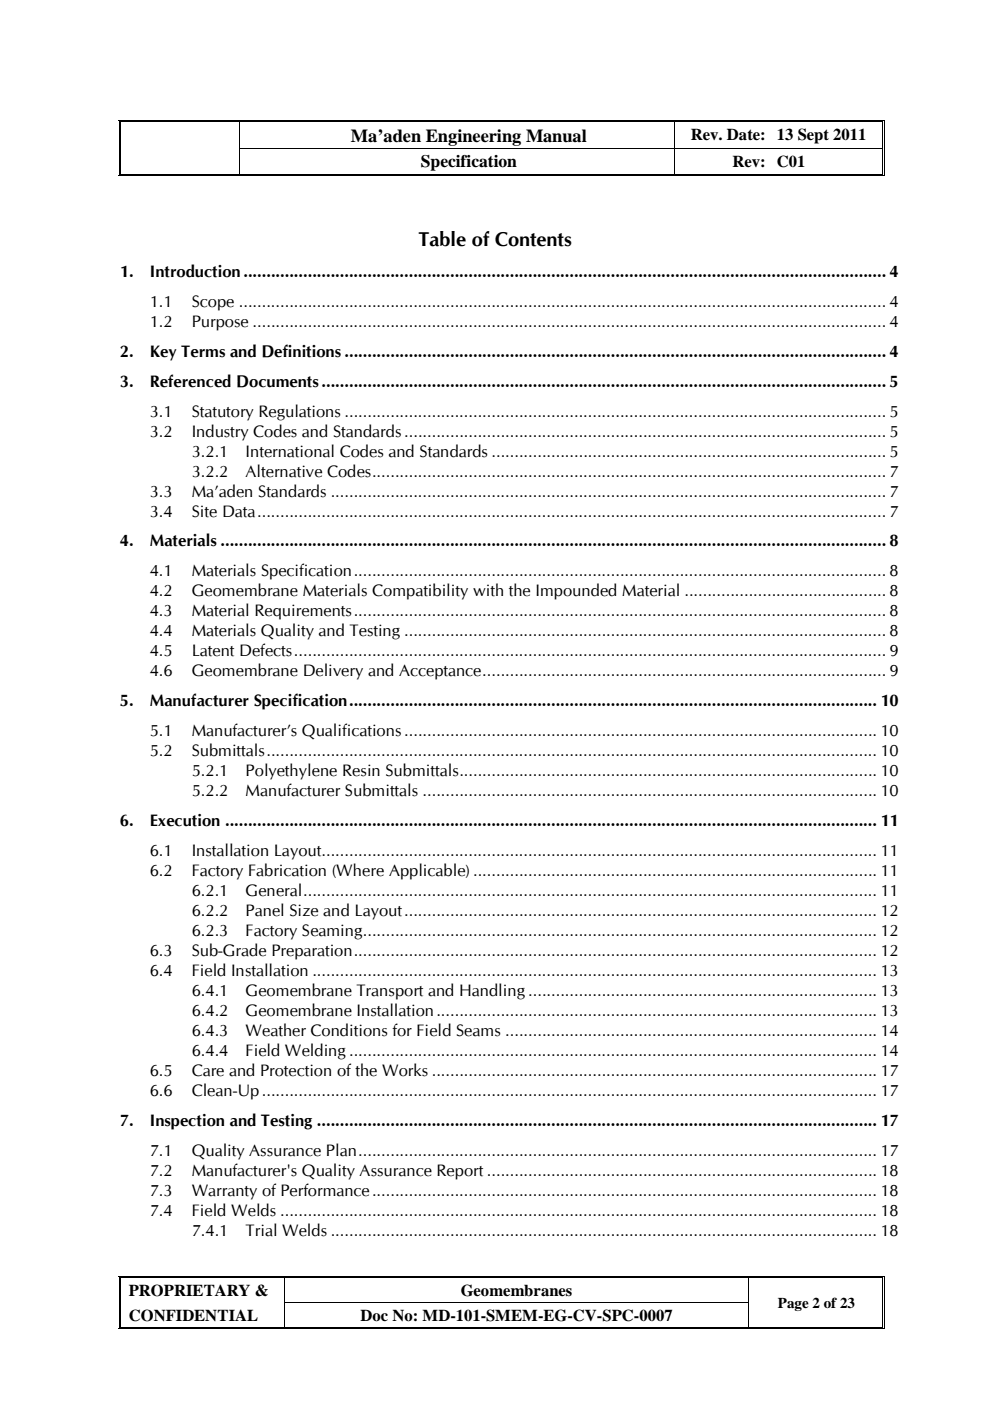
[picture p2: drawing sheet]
<svg xmlns="http://www.w3.org/2000/svg" width="210mm" height="297mm" viewBox="0 0 210 297" stroke-linecap="round" stroke-linejoin="round" font-family="sans-serif">
<defs><g id="words">
<text font-size="4.2" x="88.7" y="52.2">Table of Contents</text>
<text font-size="3.9" x="74.4" y="30">Ma’aden Engineering Manual</text>
<text font-size="3.7" x="89.2" y="35.5">Specification</text>
<g font-size="3.5">
<text x="146.4" y="29.7">Rev. Date: 13 Sept 2011</text>
<text x="155.3" y="35.3">Rev: C01</text>
<text x="25.4" y="58.7">1.</text>
<text x="31.7" y="58.7">Introduction............................................................................................................................................ 4</text>
<text x="31.7" y="65">1.1</text>
<text x="40.6" y="65">Scope ............................................................................................................................................. 4</text>
<text x="31.7" y="69.3">1.2</text>
<text x="40.6" y="69.3">Purpose .......................................................................................................................................... 4</text>
<text x="25.4" y="75.6">2.</text>
<text x="31.7" y="75.6">Key Terms and Definitions ...................................................................................................................... 4</text>
<text x="25.4" y="82">3.</text>
<text x="31.7" y="82">Referenced Documents........................................................................................................................... 5</text>
<text x="31.7" y="88.3">3.1</text>
<text x="40.6" y="88.3">Statutory Regulations ...................................................................................................................... 5</text>
<text x="31.7" y="92.5">3.2</text>
<text x="40.6" y="92.5">Industry Codes and Standards......................................................................................................... 5</text>
<text x="40.6" y="96.8">3.2.1</text>
<text x="40.6" y="101">3.2.2</text>
<text x="52.1" y="96.8">International Codes and Standards ...................................................................................... 5</text>
<text x="52.1" y="101">Alternative Codes................................................................................................................ 7</text>
<text x="31.7" y="105.2">3.3</text>
<text x="40.6" y="105.2">Ma’aden Standards ......................................................................................................................... 7</text>
<text x="31.7" y="109.5">3.4</text>
<text x="40.6" y="109.5">Site Data......................................................................................................................................... 7</text>
<text x="25.4" y="115.8">4.</text>
<text x="31.7" y="115.8">Materials ................................................................................................................................................. 8</text>
<text x="31.7" y="122.2">4.1</text>
<text x="40.6" y="122.2">Materials Specification.................................................................................................................... 8</text>
<text x="31.7" y="126.4">4.2</text>
<text x="31.7" y="130.6">4.3</text>
<text x="40.6" y="126.4">Geomembrane Materials Compatibility with the Impounded Material ............................................ 8</text>
<text x="40.6" y="130.6">Material Requirements.................................................................................................................... 8</text>
<text x="31.7" y="134.9">4.4</text>
<text x="40.6" y="134.9">Materials Quality and Testing ......................................................................................................... 8</text>
<text x="31.7" y="139.1">4.5</text>
<text x="31.7" y="143.3">4.6</text>
<text x="40.6" y="139.1">Latent Defects................................................................................................................................. 9</text>
<text x="40.6" y="143.3">Geomembrane Delivery and Acceptance........................................................................................ 9</text>
<text x="25.4" y="149.7">5.</text>
<text x="31.7" y="149.7">Manufacturer Specification................................................................................................................... 10</text>
<text x="31.7" y="156">5.1</text>
<text x="31.7" y="160.3">5.2</text>
<text x="40.6" y="156">Manufacturer’s Qualifications....................................................................................................... 10</text>
<text x="40.6" y="160.3">Submittals..................................................................................................................................... 10</text>
<text x="40.6" y="164.5">5.2.1</text>
<text x="52.1" y="164.5">Polyethylene Resin Submittals........................................................................................... 10</text>
<text x="40.6" y="168.7">5.2.2</text>
<text x="52.1" y="168.7">Manufacturer Submittals ................................................................................................... 10</text>
<text x="25.4" y="175.1">6.</text>
<text x="31.7" y="175.1">Execution .............................................................................................................................................. 11</text>
<text x="31.7" y="181.4">6.1</text>
<text x="31.7" y="185.7">6.2</text>
<text x="40.6" y="181.4">Installation Layout......................................................................................................................... 11</text>
<text x="40.6" y="185.7">Factory Fabrication (Where Applicable) ........................................................................................ 11</text>
<text x="40.6" y="189.9">6.2.1</text>
<text x="52.1" y="189.9">General............................................................................................................................. 11</text>
<text x="40.6" y="194.1">6.2.2</text>
<text x="52.1" y="194.1">Panel Size and Layout....................................................................................................... 12</text>
<text x="31.7" y="202.6">6.3</text>
<text x="40.6" y="198.4">6.2.3</text>
<text x="40.6" y="202.6">Sub-Grade Preparation.................................................................................................................. 12</text>
<text x="52.1" y="198.4">Factory Seaming................................................................................................................ 12</text>
<text x="31.7" y="206.8">6.4</text>
<text x="40.6" y="206.8">Field Installation ........................................................................................................................... 13</text>
<text x="40.6" y="211.1">6.4.1</text>
<text x="40.6" y="215.3">6.4.2</text>
<text x="52.1" y="211.1">Geomembrane Transport and Handling ............................................................................ 13</text>
<text x="52.1" y="215.3">Geomembrane Installation................................................................................................ 13</text>
<text x="40.6" y="219.5">6.4.3</text>
<text x="52.1" y="219.5">Weather Conditions for Field Seams ................................................................................. 14</text>
<text x="40.6" y="223.8">6.4.4</text>
<text x="52.1" y="223.8">Field Welding ................................................................................................................... 14</text>
<text x="31.7" y="228">6.5</text>
<text x="31.7" y="232.2">6.6</text>
<text x="40.6" y="228">Care and Protection of the Works ................................................................................................. 17</text>
<text x="40.6" y="232.2">Clean-Up...................................................................................................................................... 17</text>
<text x="25.4" y="238.6">7.</text>
<text x="31.7" y="238.6">Inspection and Testing .......................................................................................................................... 17</text>
<text x="31.7" y="245">7.1</text>
<text x="40.6" y="245">Quality Assurance Plan................................................................................................................. 17</text>
<text x="31.7" y="249.2">7.2</text>
<text x="40.6" y="249.2">Manufacturer's Quality Assurance Report ..................................................................................... 18</text>
<text x="31.7" y="253.4">7.3</text>
<text x="31.7" y="257.7">7.4</text>
<text x="40.6" y="253.4">Warranty of Performance.............................................................................................................. 18</text>
<text x="40.6" y="257.7">Field Welds .................................................................................................................................. 18</text>
<text x="40.6" y="261.9">7.4.1</text>
<text x="52.1" y="261.9">Trial Welds ....................................................................................................................... 18</text>
<text x="27.3" y="274.7">PROPRIETARY &amp;</text>
<text x="97.7" y="274.7">Geomembranes</text>
<text x="27.3" y="279.9">CONFIDENTIAL</text>
<text x="76.4" y="279.9">Doc No: MD-101-SMEM-EG-CV-SPC-0007</text>
</g>
<text font-size="3.2" x="164.9" y="277.2">Page 2 of 23</text>
</g></defs>
<g fill="#000">
<path d="M25.1 25.4h.2v1h-.2z" fill-rule="evenodd"/>
<path d="M25.1 25.4h.6v.2h-.6z" fill-rule="evenodd"/>
<path d="M25.1 31.4h.2v.6h-.2z" fill-rule="evenodd"/>
<path d="M25.1 36.8h.2v.5h-.2z" fill-rule="evenodd"/>
<path d="M25.1 37.2h.6v.1h-.6z" fill-rule="evenodd"/>
<path d="M25.5 25.7h.2v.7h-.2z" fill-rule="evenodd"/>
<path d="M25.5 25.7h.2v.2h-.2z" fill-rule="evenodd"/>
<path d="M25.5 31.4h.2v.6h-.2z" fill-rule="evenodd"/>
<path d="M25.5 36.8h.2v.2h-.2z" fill-rule="evenodd"/>
<path d="M25.5 36.8h.2v.2h-.2z" fill-rule="evenodd"/>
<path d="M50.6 25.9h.2v.5h-.2z" fill-rule="evenodd"/>
<path d="M50.6 25.4h.5v.2h-.5z" fill-rule="evenodd"/>
<path d="M50.6 25.7h.5v.2h-.5z" fill-rule="evenodd"/>
<path d="M50.6 31.4h.2v.6h-.2z" fill-rule="evenodd"/>
<path d="M50.6 36.8h.5v.2h-.5z" fill-rule="evenodd"/>
<path d="M50.6 37.2h.5v.1h-.5z" fill-rule="evenodd"/>
<path d="M142.8 25.9h.2v.5h-.2z" fill-rule="evenodd"/>
<path d="M142.8 25.4h.5v.2h-.5z" fill-rule="evenodd"/>
<path d="M142.8 25.7h.5v.2h-.5z" fill-rule="evenodd"/>
<path d="M142.8 31.4h.2v.6h-.2z" fill-rule="evenodd"/>
<path d="M142.8 36.8h.5v.2h-.5z" fill-rule="evenodd"/>
<path d="M142.8 37.2h.5v.1h-.5z" fill-rule="evenodd"/>
<path d="M162.9 25.4h.5v.2h-.5z" fill-rule="evenodd"/>
<path d="M162.9 25.7h.5v.2h-.5z" fill-rule="evenodd"/>
<path d="M162.9 31.4h.2v.1h-.2z" fill-rule="evenodd"/>
<path d="M162.9 36.8h.5v.2h-.5z" fill-rule="evenodd"/>
<path d="M162.9 37.2h.5v.1h-.5z" fill-rule="evenodd"/>
<path d="M187.1 25.4h.5v.2h-.5z" fill-rule="evenodd"/>
<path d="M187.1 25.7h.1v.7h-.1z" fill-rule="evenodd"/>
<path d="M187.1 25.7h.1v.2h-.1z" fill-rule="evenodd"/>
<path d="M187.1 31.4h.1v.6h-.1z" fill-rule="evenodd"/>
<path d="M187.1 37.2h.5v.1h-.5z" fill-rule="evenodd"/>
<path d="M187.1 36.8h.1v.2h-.1z" fill-rule="evenodd"/>
<path d="M187.1 36.8h.1v.2h-.1z" fill-rule="evenodd"/>
<path d="M187.4 25.4h.2v1h-.2z" fill-rule="evenodd"/>
<path d="M187.4 31.4h.2v.6h-.2z" fill-rule="evenodd"/>
<path d="M187.4 36.8h.2v.5h-.2z" fill-rule="evenodd"/>
<path d="M25.1 270.4h.2v1h-.2z" fill-rule="evenodd"/>
<path d="M25.1 270.4h.6v.2h-.6z" fill-rule="evenodd"/>
<path d="M25.1 275.9h.2v.7h-.2z" fill-rule="evenodd"/>
<path d="M25.5 270.7h.2v.7h-.2z" fill-rule="evenodd"/>
<path d="M25.5 270.7h.2v.2h-.2z" fill-rule="evenodd"/>
<path d="M25.5 275.9h.2v.7h-.2z" fill-rule="evenodd"/>
<path d="M60.2 270.9h.2v.5h-.2z" fill-rule="evenodd"/>
<path d="M60.2 270.4h.5v.2h-.5z" fill-rule="evenodd"/>
<path d="M60.2 270.7h.5v.2h-.5z" fill-rule="evenodd"/>
<path d="M60.2 275.9h.2v.7h-.2z" fill-rule="evenodd"/>
<path d="M158.7 270.9h.1v.5h-.1z" fill-rule="evenodd"/>
<path d="M158.7 270.4h.5v.2h-.5z" fill-rule="evenodd"/>
<path d="M158.7 270.7h.5v.2h-.5z" fill-rule="evenodd"/>
<path d="M158.7 275.9h.1v.7h-.1z" fill-rule="evenodd"/>
<path d="M187.1 270.4h.5v.2h-.5z" fill-rule="evenodd"/>
<path d="M187.1 270.7h.1v.7h-.1z" fill-rule="evenodd"/>
<path d="M187.1 270.7h.1v.2h-.1z" fill-rule="evenodd"/>
<path d="M187.1 275.9h.1v.7h-.1z" fill-rule="evenodd"/>
<path d="M187.4 270.4h.2v1h-.2z" fill-rule="evenodd"/>
<path d="M187.4 275.9h.2v.7h-.2z" fill-rule="evenodd"/>
<path d="M25.1 281.2h.2v.5h-.2z" fill-rule="evenodd"/>
<path d="M25.1 281.5h.6v.2h-.6z" fill-rule="evenodd"/>
<path d="M25.5 281.2h.2v.1h-.2z" fill-rule="evenodd"/>
<path d="M25.5 281.2h.2v.1h-.2z" fill-rule="evenodd"/>
<path d="M60.2 281.2h.5v.1h-.5z" fill-rule="evenodd"/>
<path d="M60.2 281.5h.5v.2h-.5z" fill-rule="evenodd"/>
<path d="M158.7 281.2h.5v.1h-.5z" fill-rule="evenodd"/>
<path d="M158.7 281.5h.5v.2h-.5z" fill-rule="evenodd"/>
<path d="M187.1 281.5h.5v.2h-.5z" fill-rule="evenodd"/>
<path d="M187.1 281.2h.1v.1h-.1z" fill-rule="evenodd"/>
<path d="M187.1 281.2h.1v.1h-.1z" fill-rule="evenodd"/>
<path d="M187.4 281.2h.2v.5h-.2z" fill-rule="evenodd"/>
</g>
<g fill="none" stroke="#000" stroke-width=".21">
<path d="M25.2 26.4v5M25.2 32v4.8M25.6 26.4v5M25.6 32v4.8M25.7 25.5h24.9M25.7 25.8h24.9M25.7 37.3h24.9M25.7 36.9h24.9M50.7 26.4v5M50.7 32v4.8M50.8 31.5h92M51.1 25.5h91.7"/>
<path d="M51.1 25.8h91.7M51.1 37.3h91.7M51.1 36.9h91.7M142.9 26.4v5M142.9 32v4.8M143 31.5h19.9M143.3 25.5h19.6M143.3 25.8h19.6M143.3 37.3h19.6M143.3 36.9h19.6M163.1 31.5h24M163.4 25.5h23.7"/>
<path d="M163.4 25.8h23.7M163.4 37.3h23.7M163.4 36.9h23.7M187.2 26.4v5M187.2 32v4.8M187.5 26.4v5M187.5 32v4.8M25.2 271.4v4.5M25.2 276.6v4.6M25.6 271.4v4.5M25.6 276.6v4.6M25.7 270.5h34.5"/>
<path d="M25.7 270.8h34.5M60.3 271.4v4.5M60.3 276.6v4.6M60.4 276h98.3M60.7 270.5h98M60.7 270.8h98M158.8 271.4v4.5M158.8 276.6v4.6M159.2 270.5h27.9M159.2 270.8h27.9M187.2 271.4v4.5M187.2 276.6v4.6"/>
<path d="M187.5 271.4v4.5M187.5 276.6v4.6M25.7 281.6h34.5M25.7 281.3h34.5M60.7 281.6h98M60.7 281.3h98M159.2 281.6h27.9M159.2 281.3h27.9"/>
</g>
<use href="#words"/>
</svg>
